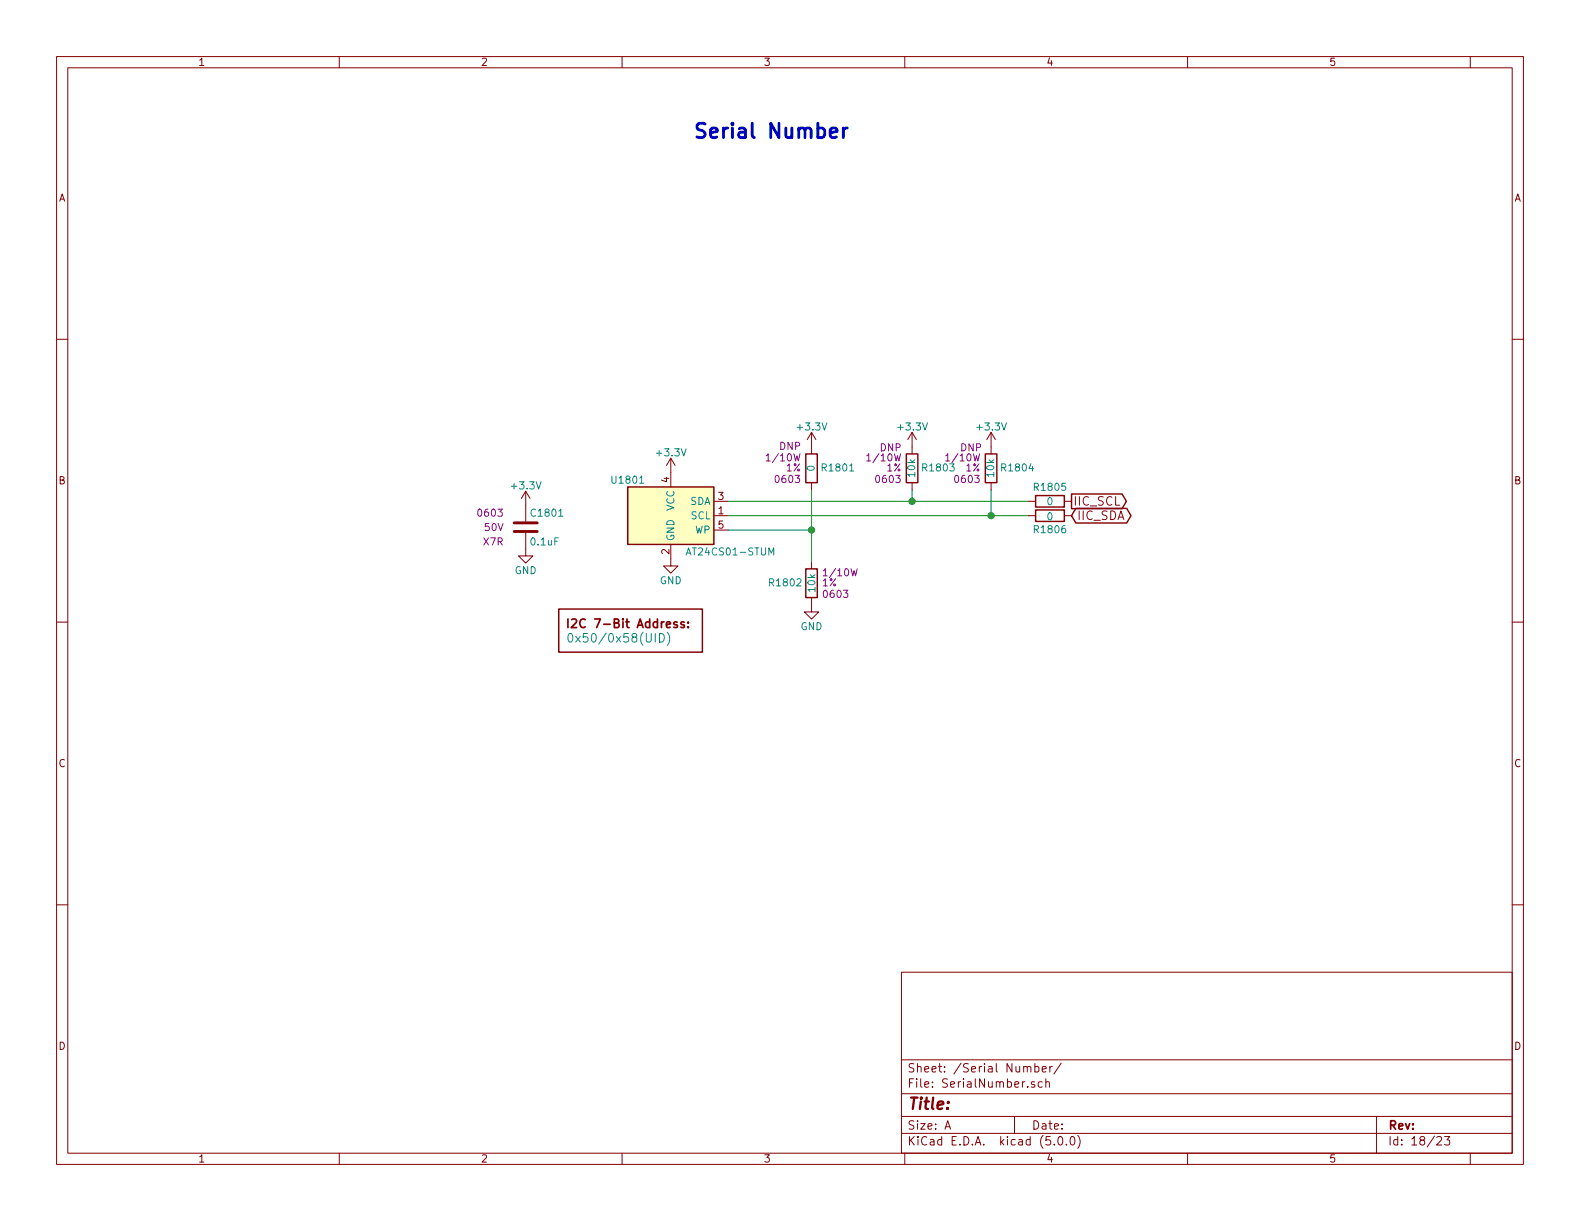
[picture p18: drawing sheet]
<svg xmlns="http://www.w3.org/2000/svg" width="279mm" height="216mm" viewBox="0 0 279 216" stroke-linecap="round" stroke-linejoin="round" font-family="sans-serif">
<defs><g id="words">
<text font-size="3.5" fill="#0000c2" x="122.4" y="24.5">Serial Number</text>
<text font-size="2.8" fill="#840000" x="160.4" y="196.2">Title:</text>
<g font-size="2.1" fill="#840000">
<text x="189.7" y="89.4">IIC_SCL</text>
<text x="190.4" y="91.9">IIC_SDA</text>
<text x="101.9" y="111">I2C 7-Bit Address:</text>
<text x="160.4" y="189.6">Sheet: /Serial Number/</text>
<text x="160.4" y="192.3">File: SerialNumber.sch</text>
<text x="160.4" y="202.5">KiCad E.D.A. kicad (5.0.0)</text>
<text x="160.4" y="199.7">Size: A</text>
<text x="182.4" y="199.7">Date:</text>
<text x="245.4" y="199.7">Rev:</text>
<text x="245.4" y="202.5">Id: 18/23</text>
</g>
<text font-size="2.1" fill="#008484" x="101.9" y="113.6">0x50/0x58(UID)</text>
<g font-size="1.8" fill="#840000">
<text x="35" y="11.6">1</text>
<text x="85" y="11.6">2</text>
<text x="135" y="11.6">3</text>
<text x="185" y="11.6">4</text>
<text x="235" y="11.6">5</text>
<text x="10.4" y="35.6">A</text>
<text x="267.8" y="35.6">A</text>
<text x="10.4" y="85.6">B</text>
<text x="118.4" y="85.3" transform="rotate(-90 118.4 85.3)">4</text>
<text x="127" y="88.4">3</text>
<text x="267.8" y="85.6">B</text>
<text x="127" y="90.9">1</text>
<text x="127" y="93.5">5</text>
<text x="118.4" y="98" transform="rotate(-90 118.4 98)">2</text>
<text x="10.4" y="135.6">C</text>
<text x="267.8" y="135.6">C</text>
<text x="10.4" y="185.6">D</text>
<text x="267.8" y="185.6">D</text>
<text x="35" y="205.5">1</text>
<text x="85" y="205.5">2</text>
<text x="135" y="205.5">3</text>
<text x="185" y="205.5">4</text>
<text x="235" y="205.5">5</text>
</g>
<g font-size="1.8" fill="#008484">
<text x="141.2" y="76.1">+3.3V</text>
<text x="159" y="76.1">+3.3V</text>
<text x="172.9" y="76.1">+3.3V</text>
<text x="116.3" y="80.7">+3.3V</text>
<text x="144.1" y="83.3" transform="rotate(-90 144.1 83.3)">0</text>
<text x="145.6" y="83.4">R1801</text>
<text x="163.3" y="83.4">R1803</text>
<text x="177.3" y="83.4">R1804</text>
<text x="90.6" y="86.5">+3.3V</text>
<text x="108.4" y="85.5">U1801</text>
<text x="122" y="89.3">SDA</text>
<text x="161.8" y="84.3" transform="rotate(-90 161.8 84.3)">10k</text>
<text x="175.8" y="84.3" transform="rotate(-90 175.8 84.3)">10k</text>
<text x="183.1" y="86.8">R1805</text>
<text x="185.2" y="89.3">0</text>
<text x="94.1" y="91.4">C1801</text>
<text x="119.3" y="95.8" transform="rotate(-90 119.3 95.8)">GND</text>
<text x="119.3" y="90.3" transform="rotate(-90 119.3 90.3)">VCC</text>
<text x="122.2" y="91.8">SCL</text>
<text x="122.9" y="94.4">WP</text>
<text x="183.1" y="94.3">R1806</text>
<text x="185.2" y="92">0</text>
<text x="91" y="101.5">GND</text>
<text x="94" y="96.4">0.1uF</text>
<text x="122" y="98.2">AT24CS01-STUM</text>
<text x="116.7" y="103.3">GND</text>
<text x="136.3" y="103.7">R1802</text>
<text x="144.2" y="104.6" transform="rotate(-90 144.2 104.6)">10k</text>
<text x="141.6" y="111.4">GND</text>
</g>
<g font-size="1.8" fill="#840084">
<text x="135.9" y="81.6">1/10W</text>
<text x="137.9" y="79.6">DNP</text>
<text x="139" y="83.4">1%</text>
<text x="153.7" y="81.6">1/10W</text>
<text x="155.7" y="79.8">DNP</text>
<text x="156.8" y="83.4">1%</text>
<text x="167.7" y="81.6">1/10W</text>
<text x="169.9" y="79.8">DNP</text>
<text x="170.8" y="83.4">1%</text>
<text x="137.3" y="85.4">0603</text>
<text x="155.1" y="85.4">0603</text>
<text x="169" y="85.4">0603</text>
<text x="84.7" y="91.4">0603</text>
<text x="85.8" y="93.9">50V</text>
<text x="85.5" y="96.4">X7R</text>
<text x="146" y="101.9">1/10W</text>
<text x="145.4" y="103.7">1%</text>
<text x="145.8" y="105.7">0603</text>
</g>
</g></defs>
<g fill="none" stroke="#840000" stroke-width=".18">
<path d="M10 10h259.4v195.9h-259.4zM12 12h255.4v191.9h-255.4zM60 10v2M110 10v2M160 10v2M210 10v2M260 10v2M10 60h2M267.4 60h2M143.5 76.5v3.8M143.5 76.5l-.8 1.2M143.5 76.5l.8 1.2"/>
<path d="M161.3 76.5l-.8 1.2M161.3 76.5v3.8M161.3 76.5l.8 1.2M175.3 76.5l-.8 1.2M175.3 76.5v3.8M175.3 76.5l.7 1.2M93 94.2v4.1h1.2l-1.2 1.3-1.3-1.3h1.3M93 86.9v5.3M93 86.9l-.8 1.2M93 86.9l.7 1.2M118.6 96.3v3.8h1.3l-1.3 1.2-1.3-1.2h1.3M118.6 81v5.1"/>
<path d="M118.6 81l-.7 1.3M118.6 81l.8 1.3M126.2 91.2h2.6M126.2 88.6h2.6M126.2 93.7h2.6M143.5 85.3v1.3M143.5 99.3v1.3M161.3 85.3v1.3M175.3 85.3v1.3M181.9 91.2h1.2M181.9 88.6h1.2M188.2 91.2h1.3"/>
<path d="M188.2 88.6h1.3M10 110h2M143.5 105.7v2.5h1.3l-1.3 1.3-1.3-1.3h1.3M267.4 110h2M10 160h2M267.4 160h2M159.4 171.9h108v32h-108zM159.4 197.4h108M159.4 193.4h108M159.4 187.4h108M167.1 199.7l.5-1.5 .5 1.5M167.2 199.2h.8"/>
<path d="M179.4 197.4v3M181.7 188.8l.2-.2h.3l.1 1M183 191.3h-.4l-.2 .2v.2l.6 .1v.4h-.6M183 188.6h.4l.3 .2v.6l-.3 .2-.4-.1M183 188.1v1.5M184.3 191.3h-.4l-.3 .2 .1 .7h.6M184.3 189.1l.7-.2-.1-.3h-.4l-.2 .2 .1 .7h.5M184.9 191.4l.3-.1h.3l.1 1M184.9 190.8v1.5M185.6 188.6v1M186.1 188.6l-.5 .2M187.7 188l-1.3 1.9"/>
<path d="M243.4 197.4v6.5M60 203.9v2M110 203.9v2M159.4 200.4h108M160 203.9v2M186.4 202.3v.2M187.2 201.1l.4-.1a.94 .94 0 0 1 0 1.5 .79 .79 0 0 1-.4-1.4zM188.6 202.3v.2M189.4 201.1l.3-.1a.94 .94 0 0 1 0 1.5 .82 .82 0 0 1-.3-1.4zM190.6 200.8a1.71 1.71 0 0 1 0 2.2M210 203.9v2M254.1 201.1l.2-.1h.4l.2 .4-.9 1.1h.9"/>
<path d="M255.4 201h1l-.5 .5 .4 .2v.6l-.2 .2-.7-.2M260 203.9v2"/>
</g>
<path d="M111 86.1h15.2v10.2h-15.2z" fill="#ffffc2" stroke="#ffffc2" stroke-width=".18"/>
<path d="M111 86.1h15.2v10.2h-15.2zM142.5 80.3h2v5h-2zM160.3 80.3h2v5h-2zM174.2 80.3h2.1v5h-2.1zM183.1 87.6h5.1v2.1h-5.1zM183.1 90.2h5.1v2h-5.1zM189.5 87.4h8.9l.8 1.2-.8 1.3h-8.9zM190.2 89.9h9l.8 1.3-.8 1.3h-9l-.7-1.3zM98.8 107.7h25.4v7.6h-25.4zM142.5 100.6h2v5.1h-2z" fill="none" stroke="#840000" stroke-width=".25"/>
<path d="M121.3 98.1l.5-1.2 .4 1.2M136 98.1v-1.2l.4 .9 .4-.9v1.2M100.6 112.1l.2-.1a.81 .81 0 0 1 .3 1.4l-.2 .1a.84 .84 0 0 1-.3-1.4zM116.6 112a.77 .77 0 0 1 .9 .8 .77 .77 0 0 1-.9 .7zM118 111.8a1.78 1.78 0 0 1 0 2.3" fill="none" stroke="#008484" stroke-width=".18"/>
<path d="M90.9 94h4.1M90.9 92.5h4.1" fill="none" stroke="#840000" stroke-width=".51"/>
<path d="M128.8 88.6h53.1M128.8 91.2h53.1M128.8 93.7h14.7M143.5 86.6v12.7M161.3 86.6v2M175.3 86.6v4.6" fill="none" stroke="#008400" stroke-width=".18"/>
<g fill="#008400" stroke="#008400" stroke-width=".25">
<circle cx="161.3" cy="88.6" r=".51"/>
<circle cx="175.3" cy="91.2" r=".51"/>
<circle cx="143.5" cy="93.7" r=".51"/>
</g>
<path d="M100.4 109.4v1.6M101.1 109.6l.6-.2 .2 .2 .1 .3-1 1.1h1M121 110h-.4l-.2 .2 .1 .2 .5 .1v.4h-.6M121.7 110.8v.2M121.7 110v.2" fill="none" stroke="#840000" stroke-width=".3"/>
<path d="M146.8 23.5l1.2-.3-.1-.4-.7-.2-.4 .4v1l.1 .2 .3 .1 .7-.1M149.1 22.6v1.7M149.8 22.6a.64 .64 0 0 0-.7 .5" fill="none" stroke="#0000c2" stroke-width=".51"/>
<use href="#words"/>
</svg>
